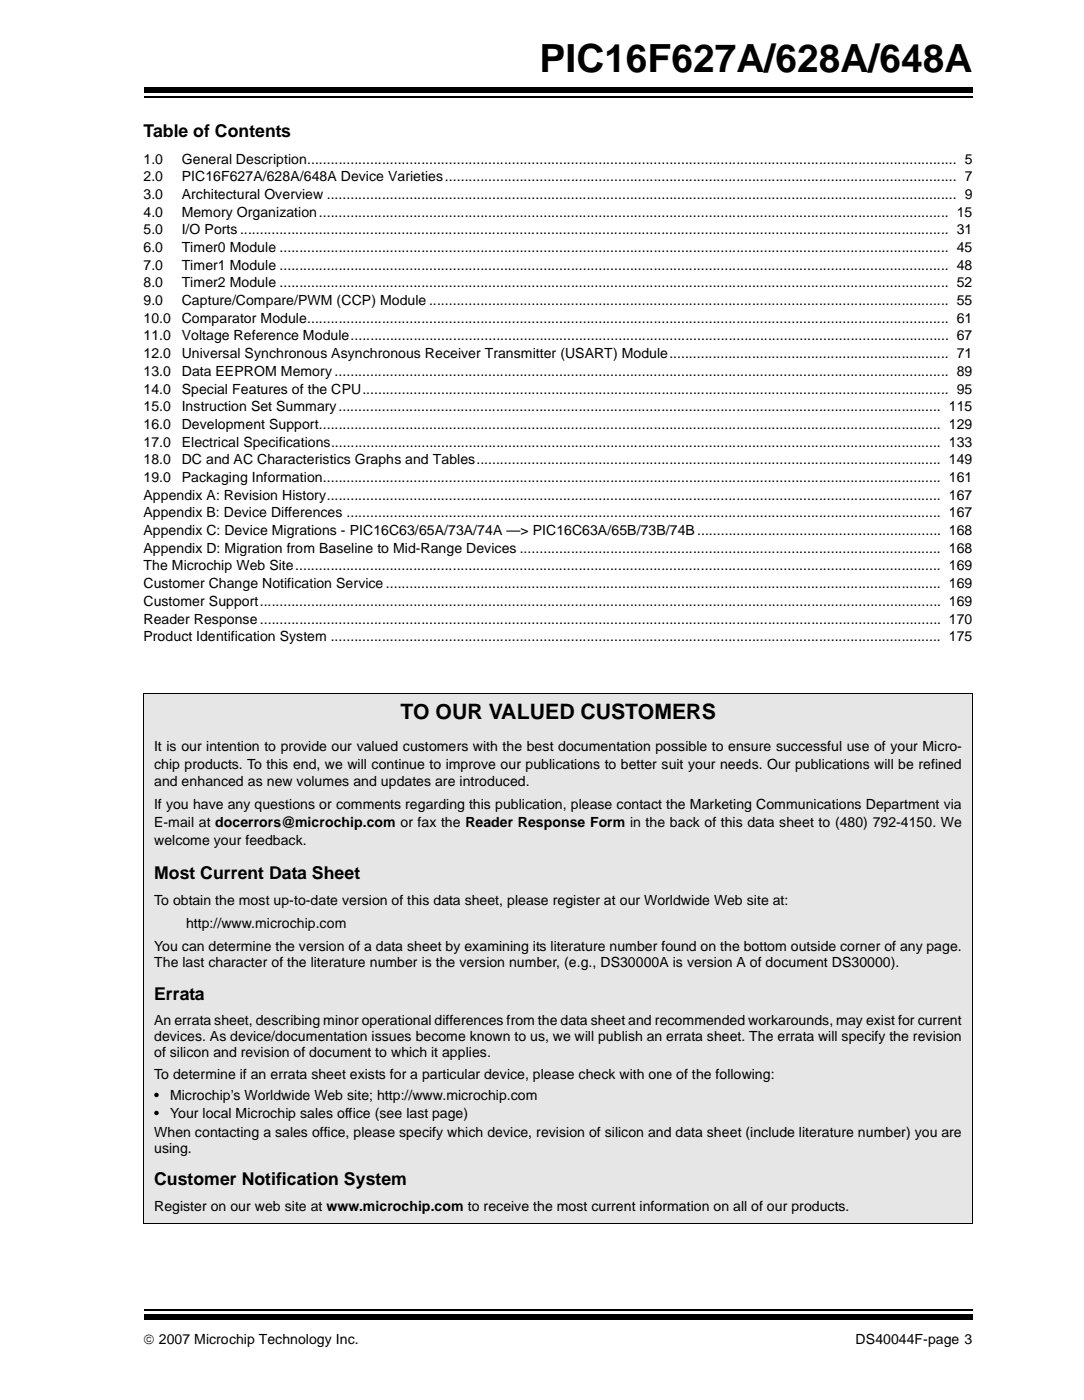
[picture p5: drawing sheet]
<svg xmlns="http://www.w3.org/2000/svg" width="216mm" height="279mm" viewBox="0 0 216 279" stroke-linecap="round" stroke-linejoin="round" font-family="sans-serif">
<defs><g id="words">
<text font-size="7.7" x="107.5" y="14.4">PIC16F627A/628A/648A</text>
<text font-size="4.2" x="79.8" y="143.3">TO OUR VALUED CUSTOMERS</text>
<g font-size="3.5">
<text x="28.6" y="27.4">Table of Contents</text>
<text x="30.7" y="175.2">Most Current Data Sheet</text>
<text x="30.7" y="199.2">Errata</text>
<text x="30.7" y="236.3">Customer Notification System</text>
</g>
<g font-size="2.8">
<text x="28.6" y="32.6">1.0</text>
<text x="36.2" y="32.6">General Description..................................................................................................................................................................... 5</text>
<text x="28.6" y="36.1">2.0</text>
<text x="28.6" y="39.6">3.0</text>
<text x="36.2" y="36.1">PIC16F627A/628A/648A Device Varieties.................................................................................................................................. 7</text>
<text x="36.2" y="39.6">Architectural Overview ................................................................................................................................................................ 9</text>
<text x="28.6" y="43.2">4.0</text>
<text x="28.6" y="46.7">5.0</text>
<text x="36.2" y="43.2">Memory Organization................................................................................................................................................................ 15</text>
<text x="36.2" y="46.7">I/O Ports .................................................................................................................................................................................... 31</text>
<text x="28.6" y="50.2">6.0</text>
<text x="28.6" y="53.8">7.0</text>
<text x="36.2" y="50.2">Timer0 Module .......................................................................................................................................................................... 45</text>
<text x="36.2" y="53.8">Timer1 Module .......................................................................................................................................................................... 48</text>
<text x="28.6" y="57.3">8.0</text>
<text x="36.2" y="57.3">Timer2 Module .......................................................................................................................................................................... 52</text>
<text x="28.6" y="60.8">9.0</text>
<text x="28.6" y="64.3">10.0</text>
<text x="36.2" y="60.8">Capture/Compare/PWM (CCP) Module .................................................................................................................................... 55</text>
<text x="36.2" y="64.3">Comparator Module................................................................................................................................................................... 61</text>
<text x="28.6" y="67.9">11.0</text>
<text x="28.6" y="71.4">12.0</text>
<text x="36.2" y="71.4">Universal Synchronous Asynchronous Receiver Transmitter (USART) Module....................................................................... 71</text>
<text x="36.2" y="67.9">Voltage Reference Module........................................................................................................................................................ 67</text>
<text x="28.6" y="74.9">13.0</text>
<text x="36.2" y="74.9">Data EEPROM Memory ............................................................................................................................................................ 89</text>
<text x="28.6" y="78.4">14.0</text>
<text x="28.6" y="82">15.0</text>
<text x="36.2" y="82">Instruction Set Summary......................................................................................................................................................... 115</text>
<text x="36.2" y="78.4">Special Features of the CPU..................................................................................................................................................... 95</text>
<text x="28.6" y="85.5">16.0</text>
<text x="28.6" y="89">17.0</text>
<text x="36.2" y="85.5">Development Support.............................................................................................................................................................. 129</text>
<text x="36.2" y="89">Electrical Specifications........................................................................................................................................................... 133</text>
<text x="28.6" y="92.5">18.0</text>
<text x="36.2" y="92.5">DC and AC Characteristics Graphs and Tables...................................................................................................................... 149</text>
<text x="28.6" y="96.1">19.0</text>
<text x="28.6" y="99.6">Appendix A: Revision History............................................................................................................................................................ 167</text>
<text x="36.2" y="96.1">Packaging Information............................................................................................................................................................. 161</text>
<text x="28.6" y="103.1">Appendix B: Device Differences ....................................................................................................................................................... 167</text>
<text x="28.6" y="106.7">Appendix C: Device Migrations - PIC16C63/65A/73A/74A —&gt; PIC16C63A/65B/73B/74B.............................................................. 168</text>
<text x="28.6" y="110.2">Appendix D: Migration from Baseline to Mid-Range Devices ........................................................................................................... 168</text>
<text x="28.6" y="113.7">The Microchip Web Site.................................................................................................................................................................... 169</text>
<text x="28.6" y="117.3">Customer Change Notification Service ............................................................................................................................................. 169</text>
<text x="28.6" y="120.8">Customer Support............................................................................................................................................................................. 169</text>
<text x="28.6" y="124.3">Reader Response............................................................................................................................................................................. 170</text>
<text x="28.6" y="127.8">Product Identification System ........................................................................................................................................................... 175</text>
<text x="30.7" y="149.7">It is our intention to provide our valued customers with the best documentation possible to ensure successful use of your Micro-</text>
<text x="30.7" y="153.2">chip products. To this end, we will continue to improve our publications to better suit your needs. Our publications will be refined</text>
<text x="30.7" y="156.8">and enhanced as new volumes and updates are introduced.</text>
<text x="30.7" y="161.3">If you have any questions or comments regarding this publication, please contact the Marketing Communications Department via</text>
<text x="30.7" y="164.9">E-mail at docerrors@microchip.com or fax the Reader Response Form in the back of this data sheet to (480) 792-4150. We</text>
<text x="30.7" y="168.4">welcome your feedback.</text>
<text x="30.7" y="180.4">To obtain the most up-to-date version of this data sheet, please register at our Worldwide Web site at:</text>
<text x="37.1" y="185">http://www.microchip.com</text>
<text x="30.7" y="189.6">You can determine the version of a data sheet by examining its literature number found on the bottom outside corner of any page.</text>
<text x="30.7" y="192.7">The last character of the literature number is the version number, (e.g., DS30000A is version A of document DS30000).</text>
<text x="30.7" y="204.4">An errata sheet, describing minor operational differences from the data sheet and recommended workarounds, may exist for current</text>
<text x="30.7" y="207.6">devices. As device/documentation issues become known to us, we will publish an errata sheet. The errata will specify the revision</text>
<text x="30.7" y="210.7">of silicon and revision of document to which it applies.</text>
<text x="30.7" y="215">To determine if an errata sheet exists for a particular device, please check with one of the following:</text>
<text x="30.7" y="219.2">•</text>
<text x="33.9" y="219.2">Microchip’s Worldwide Web site; http://www.microchip.com</text>
<text x="30.7" y="222.8">•</text>
<text x="30.7" y="226.6">When contacting a sales office, please specify which device, revision of silicon and data sheet (include literature number) you are</text>
<text x="33.9" y="222.8">Your local Microchip sales office (see last page)</text>
<text x="30.7" y="229.8">using.</text>
<text x="30.7" y="241.4">Register on our web site at www.microchip.com to receive the most current information on all of our products.</text>
<text x="28.6" y="267.8">© 2007 Microchip Technology Inc.</text>
<text x="170.4" y="267.8">DS40044F-page 3</text>
</g>
</g></defs>
<path d="M28.6 261h165.1" fill="none" stroke="#000" stroke-width=".34"/>
<path d="M28.6 262h165.1v1.1h-165.1z" fill="#000"/>
<path d="M28.6 16.9h165.1v5.5h-165.1z" fill="#fff"/>
<path d="M28.6 19.3h165.1" fill="none" stroke="#000" stroke-width=".34"/>
<path d="M28.6 17.4h165.1v1h-165.1z" fill="#000"/>
<path d="M28.6 138.3h165.1v105.5h-165.1z" fill="#e6e6e6"/>
<path d="M28.5 138.3h165.3M28.6 138.4v105.3M193.7 138.4v105.3M28.5 243.8h165.3" fill="none" stroke="#000" stroke-width=".2"/>
<use href="#words"/>
</svg>
